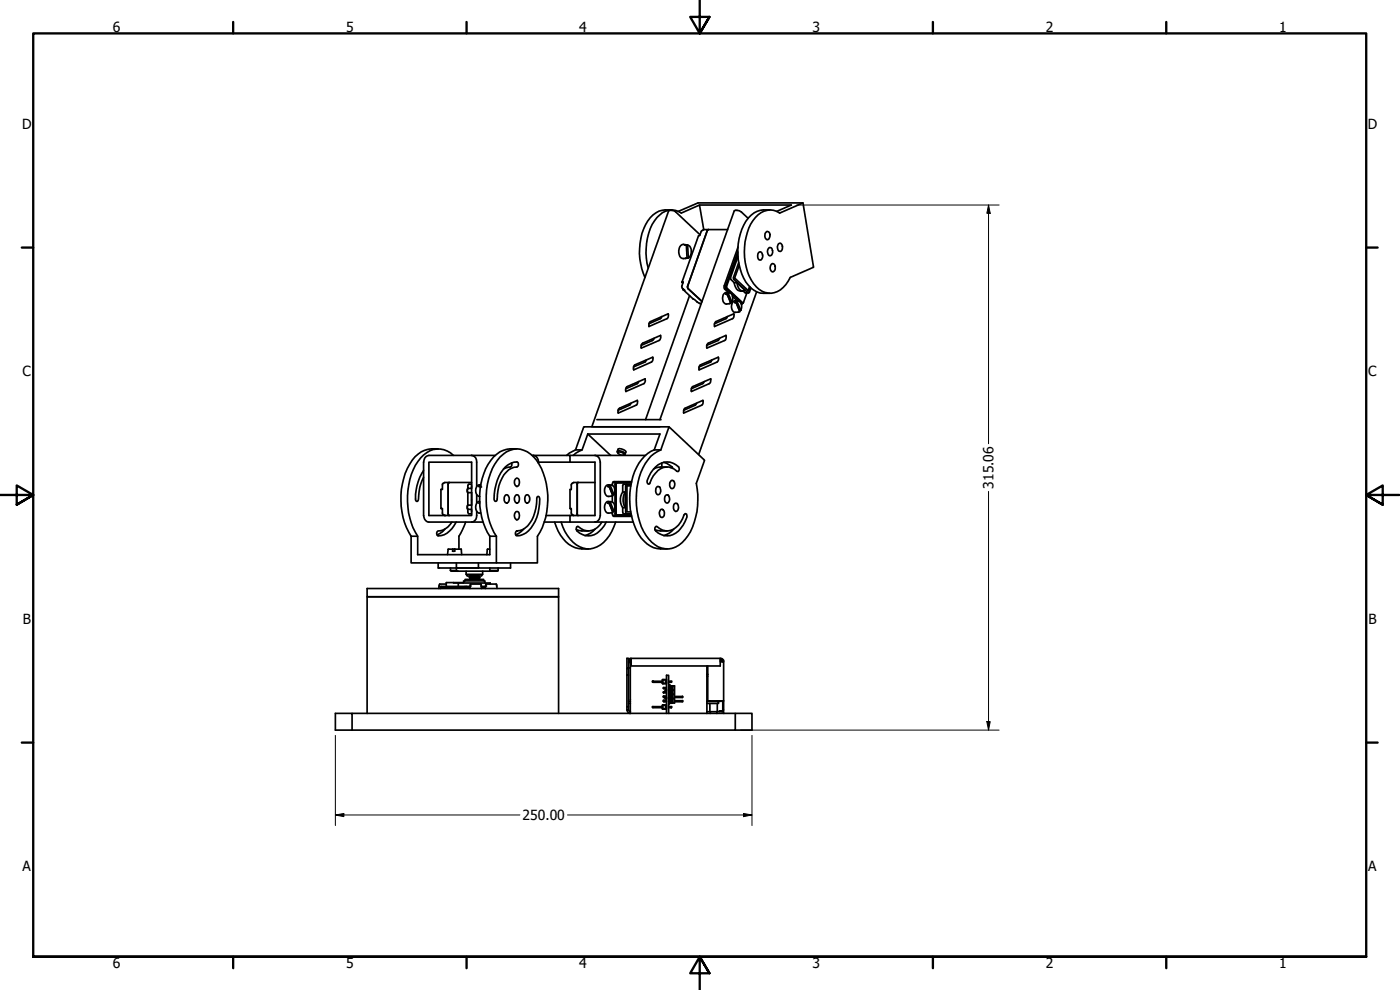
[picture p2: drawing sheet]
<svg xmlns="http://www.w3.org/2000/svg" width="420mm" height="297mm" viewBox="0 0 420 297" stroke-linecap="round" stroke-linejoin="round" font-family="sans-serif">
<defs><g id="words">
<g font-size="4.2">
<text x="33.8" y="9.6">6</text>
<text x="103.9" y="9.6">5</text>
<text x="173.9" y="9.6">4</text>
<text x="243.8" y="9.6">3</text>
<text x="313.9" y="9.6">2</text>
<text x="383.9" y="9.6">1</text>
<text x="6.7" y="38.7">D</text>
<text x="410.5" y="38.7">D</text>
<text x="6.8" y="113">C</text>
<text x="410.7" y="113">C</text>
<text x="298.2" y="146.6" transform="rotate(-90 298.2 146.6)">315.06</text>
<text x="6.9" y="187.2">B</text>
<text x="410.7" y="187.2">B</text>
<text x="156.8" y="246">250.00</text>
<text x="6.8" y="261.4">A</text>
<text x="410.7" y="261.4">A</text>
<text x="33.8" y="290.5">6</text>
<text x="103.9" y="290.5">5</text>
<text x="173.9" y="290.5">4</text>
<text x="243.8" y="290.5">3</text>
<text x="313.9" y="290.5">2</text>
<text x="383.9" y="290.5">1</text>
</g>
</g></defs>
<!-- layer: Visible (ANSI) -->
<g fill="none" stroke="#000" stroke-width=".51">
<path d="M201.6 63a7.3 7.3 0 0 0-7.9 4.4 19.2 19.2 0 0 0-.2 15.8M205.9 73.5h.4M206.3 73.5l.2 3.9M206.3 73.5a2.31 2.31 0 0 1 .2 3.9M206.5 77.4l-.8 .1h.5l-.2-3.9-.5-.1h.4a1.59 1.59 0 0 0-2.2 1.7v.6a1.59 1.59 0 0 0 2.2 1.7M209.9 61.5h27.6l-4.4 1.9M210.1 70.5l-7.3-6.9-1.3-.5-.8 .2-23.1 64.8M211.2 68.9l-.6 .4-.6 1.4-.4 .1-4.9 13.9M211.2 68.9l-1.3-7.4-5.4 2.4a5.4 5.4 0 0 0-7.3 1.4 17.3 17.3 0 0 0-2.6 15.2M211.2 68.9h7.2M212.6 68.9l-.3 .2-6 17 .1 .4 4.3 4M221.4 76.4l-3.4 9.7 4.9 4.8 1.3-3"/>
<path d="M221.4 75.6l-3.7 10.2v.5l5.1 4.7 .1-.1-5.1-4.8 3.6-10.2M221.5 76.9l-2.3 6.5 1.1 1.4M221.5 74.2l-4.2 11.8 .2 .7 1.2 1.1M221.7 78.9l-1.5 4.3v.5l4.3 4.1 .4-.2 .5-1.2M221.9 79.6l-1.4 3.8 4.2 3.9 .3-1.2-.5 1.1M224.5 65.5l-2.6-2.3-1.1-.1-.5 .2-22.2 62.6M227.6 75.8l.6-.2a1.36 1.36 0 0 1 .7 1.3 1.36 1.36 0 0 1-.9 1.1 1.56 1.56 0 0 1-.4-2.2zM229.9 69.7l.2-.2a1.28 1.28 0 0 1 1 1.2 1.28 1.28 0 0 1-.9 1.2 1.52 1.52 0 0 1-.3-2.2zM230.9 74.3h.3a1.36 1.36 0 0 1 .7 1.3 1.36 1.36 0 0 1-.9 1.2 1.57 1.57 0 0 1-.1-2.5zM231.1 63a7.2 7.2 0 0 0-7.9 4.5 17.9 17.9 0 0 0 1.4 18.1 6.5 6.5 0 0 0 6.5 2.4M231.5 79.4l.2-.3a1.28 1.28 0 0 1 1 1.2 1.28 1.28 0 0 1-.9 1.3 1.52 1.52 0 0 1-.3-2.2zM233.6 73.2l.3-.2a1.19 1.19 0 0 1 .9 1.9 .65 .65 0 0 1-.4 .5 .65 .65 0 0 1-.7-.1l-.2-.3a1.67 1.67 0 0 1 .1-1.8z"/>
<path d="M241 60.9l-7 3a5.6 5.6 0 0 0-8 2.3 18 18 0 0 0 .2 18.9 5.7 5.7 0 0 0 9.6 .3l1.4-2.2 7-3-3.2-19.3h-31.5l-5.9 2.5M194.9 96.7l5.6-2.5v1l-.3 .4-5.4 2.4zM198.6 95l-.4 .6-3.4 1.5M204.7 84.7l.3-.1-.4 1.4 .1 .4 .8 .7-.5-.2M204.7 84.7l.2 .2M205 86.9l3 2.8M205 86.7v.2M206.9 88.7l-13.2 37.2M208 89.7h.1M208.1 89.7l.4 .3a2.68 2.68 0 0 0 1.9 1M214.6 96.7l5.6-2.5v1l-.4 .4-5.4 2.4v-.7zM218.1 87.9l-.3 .4h.4l1.1 2.7-1.3 .2a1.91 1.91 0 0 1-1.1-1.7 1.91 1.91 0 0 1 1.1-1.8 1.81 1.81 0 0 1 1.8 .9 1.81 1.81 0 0 1-.2 2.1"/>
<path d="M218.1 87.9l.5 .1 1 2.7h-.3zM218.2 95l-.3 .6-3.5 1.5M219.8 88.9l1.6 1.4M220.3 84.8l.2 .7a2.08 2.08 0 0 0 2.5 1.9M220.3 84.8h.9M220.8 90.5l-.3 .3 .5 .1 1 2.6a1.64 1.64 0 0 1-2.2-.4 2 2 0 0 1 .9-2.9 1.84 1.84 0 0 1 1.7 .9 1.84 1.84 0 0 1-.1 2M220.8 90.5h.4l1.1 2.6-.4 .1zM221.2 84.8l2.4 2.4a1.72 1.72 0 0 1-2.3-1.7zM222.4 91h.4M222.9 91l-.4 .3M223.1 87.4l.7 .5h.9M227.1 87.6l-17.4 48.8"/>
<path d="M188 116.1l5.6-2.4 .1 .6-.5 .8-5.4 2.4v-.7zM190.3 109.7l5.6-2.5v.9l-.4 .5-5.3 2.4zM191.6 114.5l-.3 .6-3.5 1.5M192.8 103l5.4-2.4 .1 .7-.5 .9-5.3 2.2v-1zM194 108l-.5 .6-3.4 1.5M196.3 101.5l-.5 .7-3.3 1.4M207.7 116.1l5.6-2.4-.1 1-.3 .4-5.4 2.4v-.7zM210 109.7l5.6-2.5v.9l-.4 .5-5.4 2.4-.1-.7zM211.3 114.5l-.4 .6-3.4 1.5M212.3 103.2l5.6-2.6v1l-.4 .6-5.3 2.2-.1-.6zM213.6 108l-.4 .6-3.4 1.5M216 101.5l-.5 .7-3.4 1.4"/>
<path d="M128.7 138.7h12.8v16h-12.8zM131.5 134.7a8.1 8.1 0 0 0-8.6 4.6 22 22 0 0 0 .5 21.6M136.1 136.6a6.5 6.5 0 0 0-9.9 .8 20.4 20.4 0 0 0-3.6 16.4 19.9 19.9 0 0 0 2.7 7.1M141.5 136.6a1.77 1.77 0 0 1 1.6 2.1v7.2M148.6 136.6h-19.9a1.86 1.86 0 0 0-1.6 2.1v16a1.91 1.91 0 0 0 1.6 1.9h16.3M150.1 137.1a6.4 6.4 0 0 1 10 0 20.1 20.1 0 0 1 4 16.6 19.9 19.9 0 0 1-2.8 7.2v8h-12.3v-8a22.2 22.2 0 0 1-.5-21.6zM153.5 138.9l.1 .7-.2 .4-2.3 .7M155.1 134.7a8.2 8.2 0 0 0-8.6 4.6 22.2 22.2 0 0 0 .5 21.6M159.7 136.6h.3M160 136.6h11.1v2.1M160 136.6a1.76 1.76 0 0 1 1.6 2.1M161.6 138.7h17v16h-14.7"/>
<path d="M161.6 138.7v.3M171.1 136.6h22.6M172.7 135l-1.8 .9-.8 .7M174.7 135l-1.9 .9-.8 .7M176.4 130.2h21.7l-1.8 4.8M176.4 130.2l6.9 6.4M177.9 128.1h20.1M178.6 136.6a1.86 1.86 0 0 1 1.5 2.1v16a1.91 1.91 0 0 1-1.5 1.9M179.1 125.9h19.3M185.2 135.5l.3-.7a1.97 1.97 0 0 1 2.3 .8l-.2 .7M185.4 135.9l-.2-.4a1.77 1.77 0 0 1 2.4 .8l-.5 .3M185.4 135.7a1.22 1.22 0 0 1 1.8 .9l-1.1-.2-.6-.3z"/>
<path d="M185.7 122.7l5.6-2.6-.2 1.4-5.6 2.4zM189.4 121l-.5 .6-3.4 1.5M196.3 135a12.4 12.4 0 0 0-6.8 9.6 21.4 21.4 0 0 0 2.9 16.8 8.1 8.1 0 0 0 7.8 3.3M196.3 135h2M198.6 138.9v1.2M199.2 138.7l1.7 .8 .8 .6 .2 .4M200.8 128.1l10.7 10-2.5 6.9a20.7 20.7 0 0 1-3.4 16.8 6.5 6.5 0 0 1-10.9-.1 21.3 21.3 0 0 1-2.4-20 11.5 11.5 0 0 1 6-6.7zM200.8 128.1h-25.6l-2.5 6.9h2l1.7-4.8M205.4 122.7l5.5-2.6v1l-.3 .5-5.4 2.3zM209 121l-.4 .6-3.4 1.5M127.1 141.1a14 14 0 0 0-2.3 9.2h.6a20 20 0 0 1 1.7-7.1M133.5 158.7l-.7 .8-1.6 1"/>
<path d="M134.8 144.8l-.3 .5v8.9l.3 .5M135.6 156.6a5.4 5.4 0 0 1-4.3 2.8l-.2 .5 .2 .8a5.8 5.8 0 0 0 5.6-4.1M139.8 156.6l-2.1 4.3v3.9M140.4 152.8l.2 1.3 .9 .1M140.4 152.8h1.1v.9M140.4 147.8h1.1v3.8h-1.1M140.4 146.5v1.4M140.4 146.6l-.2 .5 .2 .7M140.4 151.5v1.4M140.4 151.6l-.2 .4 .2 .8M140.4 147.8v3.8M141.5 145.3h-.9l-.2 1.2h1.1v-.8"/>
<path d="M141.5 144.8h-8l-.7 .4v1.7h-.5v5.6l.5 .1v1.6l.7 .5M143.1 153.5a2.85 2.85 0 0 1-1.1 3.1h-.5M143.1 148.4v2.5M144 150.7l-.3 .3h.3M144 150.5a1.84 1.84 0 0 0-.7 3.2l.3 .2h.7M144 145.7l-.3 .3 .5 .1-.2-.4h.3M144.3 145.5a1.72 1.72 0 0 0-1.5 1 1.72 1.72 0 0 0 .2 1.8l.6 .6 .4 .1M151.7 140.1a3.3 3.3 0 0 1 3.8-1.2l.1 .6-.3 .5a5.9 5.9 0 0 0-5.1 4.5 16.5 16.5 0 0 0-1 5.5l-.4 .4-.3-.1a13.5 13.5 0 0 1 3.2-10.2zM151.8 148.5l.3-.1a1.39 1.39 0 0 1 .7 1.3 1.39 1.39 0 0 1-.7 1.2 1.4 1.4 0 0 1-.3-2.4zM154.6 143.8l.5-.4a1.44 1.44 0 0 1 0 2.6 1.48 1.48 0 0 1-.5-2.2zM154.6 153.8a.62 .62 0 0 1 1.1 0l.2 .9a.94 .94 0 0 1-1 1.2 1.63 1.63 0 0 1-.3-2.1zM154.9 148.5l.2-.1a1.39 1.39 0 0 1 .8 1.3 1.39 1.39 0 0 1-.8 1.2 1.44 1.44 0 0 1-.2-2.4z"/>
<path d="M157.2 158.7l-1.6 1.4-.9 .4M157.9 148.5l.3-.1a1.39 1.39 0 0 1 .8 1.3 1.39 1.39 0 0 1-.8 1.2 1.48 1.48 0 0 1-.3-2.4zM161.2 149.1h.6a12.3 12.3 0 0 1-4 10.8 2.85 2.85 0 0 1-3 .6l-.1-.6 .2-.5a6 6 0 0 0 5.2-4.5 14.7 14.7 0 0 0 1-5.5zM166.4 156.6a11.3 11.3 0 0 0 6.2 7.7l2 .4h2M168.4 156.6a11.1 11.1 0 0 0 6.6 7.9 7.2 7.2 0 0 0 7.9-3.8l1.9-4.1M171.1 154.7v1.9h-7.8M171.1 156.6h18.9M173 158.9l1.6 .4h2M173.5 144.8l-.3 .2v9.4l.3 .3M178.6 144.8h-6.5l-.6 .4-.1 1.7h-.3v5.7h.3l.1 1.6 .7 .5M178.6 158.7a6.1 6.1 0 0 1-3 2M180.7 156.6a4.4 4.4 0 0 1-7.3 1.3l-.4 .3-.1 .6a4.6 4.6 0 0 0 7.8-.2l1.2-2"/>
<path d="M182.7 145.7l-.3 .3 .5 .1 1 2.6a1.69 1.69 0 0 1-2-.1 1.93 1.93 0 0 1 .7-3.1 1.78 1.78 0 0 1 1.8 .9 1.78 1.78 0 0 1-.2 2M182.7 150.7l-.3 .3 .5 .1 1 2.6a1.69 1.69 0 0 1-2 0 2.26 2.26 0 0 1 .3-3.2 1.74 1.74 0 0 1 2.1 .7l.2 1.4-.3 .7M182.7 150.7l.5 .1 1 2.6h-.4zM183.8 153.8l.1 .9 .3 .2h5.3M183.8 148.8v1.8M183.8 148.4h.4M183.9 144.8h5.6M183.9 154.7h5.6M184.2 148.4l-1-2.6-.5-.1 1.1 2.7M184.3 144.5l-.4 .2-.1 1M184.3 144.5h5.2M184.3 144.5v.3"/>
<path d="M184.9 144.8l-.3 .5v8.9l.3 .5M185.1 144.9l-.2 .2v9.3l.2 .1M185.5 144.5v.3M186.9 152.3l.1 1.8 2.4 .1M186.9 147.6a4.2 4.2 0 0 0 0 4.7M186.9 147.6h.7M186.9 152.3h.7M187.6 147.6l-.5 1.2a4.6 4.6 0 0 0 .5 3.5M187.6 147.6v4.7M188.1 145.3l-.3 .4v8l.3 .5M189.3 145.8h-1.1v7.8h1.1M189.4 145.3h-2.4l-.1 2.3"/>
<path d="M189.5 144.9h-4.6l-.2 .2 .1 9.4h4.7M196.5 158.9l1.7 .4h2M196.8 140.1a4.6 4.6 0 0 1 7 .2v.3a.61 .61 0 0 1-.5 .9 4.2 4.2 0 0 0-6.5 .4l-.7 .8-1.3 2.6-.6-.5v-.7a9.8 9.8 0 0 1 2.6-4zM196.8 158l.2-.1a4.3 4.3 0 0 0 6.6-.4l2.1-3.4a.71 .71 0 0 1 .4 1.1 8.2 8.2 0 0 1-5 5.5 4.5 4.5 0 0 1-4.6-1.9zM197 146.2l.6-.2a1.36 1.36 0 0 1 .7 1.3 1.36 1.36 0 0 1-.9 1.1 1.59 1.59 0 0 1-.4-2.2zM198.2 153l.2-.2a1.19 1.19 0 0 1 .9 1.9l-.5 .5h-.2a1.56 1.56 0 0 1-.4-2.2zM199.7 148.7l.6-.3a1.36 1.36 0 0 1 .7 1.3 1.36 1.36 0 0 1-.9 1.2 1.56 1.56 0 0 1-.4-2.2zM200.2 140.1a6.1 6.1 0 0 0-4 .6M201.2 140.3h.5M201.3 144.4l.2-.3a1.28 1.28 0 0 1 1.1 1.2 1.28 1.28 0 0 1-1 1.3 1.49 1.49 0 0 1-.3-2.2zM202.2 158.7a5.6 5.6 0 0 1-3 2M202.4 151.2a.64 .64 0 0 1 1.1 .2 1.35 1.35 0 0 1-.7 2.1 1.65 1.65 0 0 1-.4-2.3z"/>
<path d="M110.2 176.6h57.4v2.5h-57.4zM123.4 160.9v8h25.6M123.4 160.9h1.9v5.5h21.7v-5.5M131.5 168.9v1.5h12.1h-6.6v-1.5M133.9 175.2h-1.9l-.3 1.4M134.6 164.8h3.8l.2 1.6M134.6 164.8l-.3 1.6M135.2 171.2l.2 .2h2.1M135.2 171.2h1.8M135.2 170.4v.8M135.9 164.8l-.1 .6h.7v-.6M136.1 174.8l11 .1v.3"/>
<path d="M137 170.4v1h10.2M137.5 174.9v1M139.1 174.8h-5.2v1.1M139.1 174.9v-.6h6.4v.6M139.6 174.3v-.5h5.6v.5M139.9 171.4v.9l.3 .5h4.3l.3-.5v-.9M139.9 172.3h4.9M140.9 173.2l.1 .1zM140.9 172.8v.4M141 173.2l.1 .1zM141 172.8v.4M141 173.3v.5"/>
<path d="M141 175.9h-8.7v.3M141 176.2h-8.8v.4M141.1 173.2l.2 .1zM141.1 172.8v.4M141.1 173.3h.1M141.3 173.2l.2 .1zM141.3 172.8v.5M141.3 173.3h.1M141.5 172.8v.5M141.5 173.2l.2 .1zM141.5 173.2v-.4v.5M141.8 172.8l-.1 .5"/>
<path d="M141.9 173.2l.1 .1zM141.9 172.8v.4M142 172.8v.5M142.1 173.3h.3zM142.1 172.8l-.1 .5M142.2 172.8v.4M142.4 172.8v.5M142.4 173.3h.1M142.4 173.3h.3zM142.6 172.8v.4M142.7 172.8v.5M142.7 173.3l.2-.1z"/>
<path d="M142.9 173.3h.2M142.9 172.8v.4M143 172.8v.5M143.1 173.3h.2zM143.2 172.8l.1 .5M143.3 173.3h.1M143.4 173.2l-.1 .1zM143.4 172.8v.5M143.4 173.3h.2M143.5 173.3l.1-.1zM143.6 168.9v1.5h9.6v-1.5M143.6 173.3l.2-.1z"/>
<path d="M143.6 172.8v.4M143.7 173.3v.5M143.8 172.8v.4M143.8 172.8l-.1 .5M144.4 175.8l-.1-.6h-3.1l-.2 1.4M144.4 175.8h.1M144.5 175.9h1.2M144.5 176.2h1.2M144.5 175.8v.8M145.7 176.6l.2-1.4h3l.3 1.4M146.2 164.8l-.1 1.6M147 171.2l.3 .2h2l.2-.2"/>
<path d="M147 164.8l-.7 .1M147 160.9h2M147 170.4v.8M147 171.2h2.5M149.5 170.4v.8M188.9 198v.8h-.2M189.2 197.5h27.2M189.2 197.9l-.2 .2M189.2 197.6l-.5 .5M189.4 198h-.2v16M189.4 197.8h-.2v.2M189.4 197.5v.5"/>
<path d="M212.2 199.8v13.7M212.4 199.8v10.5h4.8M216.2 198.6h1v11.7M216.2 197.5v2.3h-26.8v-1.8M216.2 198.3h.7M216.2 197.8h.2v.5M216.4 197.9l.5 .4M216.4 197.6l.6 .2 .2 .8M216.9 198.3v.3M100.6 214h5.1v5.1h-5.1zM105.7 219.1h115v-5.1h5v5.1h-5M105.7 214h115"/>
<path d="M110.2 214v-34.9h57.4v34.9M188.2 202.6v10.4h.5v-.9M188.2 200.6v2M188.2 213.1a.98 .98 0 0 0 1 .9M188.7 200.6v-3.1h-.5v3.1h.5v2h-.5M188.7 202.6v9.5h-.5M188.7 211.1h.5M188.7 210.4h.5M188.7 200.4h.5M188.7 213.1l.5 .4M196 212v.3l-.2-.3h3M196 204.4v.3l-.2-.3h3"/>
<path d="M196 212.3h2.8M196 204.7h2.8M198.8 204v1M198.8 211.6v1M198.9 211.5l-.1 .1 1.2-.1M198.9 203.9l-.1 .1 1.2-.1M198.9 212.8h1.1M198.9 205.2h1.1M199.1 210.4h.2M199.1 209.1l.2 .1M199.2 210.4l-.1-.3 .1 .3h.8M199.2 209.2l-.1-.4 .1 .4h.8"/>
<path d="M199.2 207.9l-.1-.3 .1 .3h.8M199.2 206.6l-.1-.3 .1 .3h.8M199.2 210.1h.8M199.2 208.8h.8M199.2 207.6h.8M199.2 206.3h.8M199.3 210.6h.7M199.3 209.3h.7M199.8 212h.2M199.8 212.3h.2M199.8 204.4h.2M199.8 204.7h.2"/>
<path d="M200 214v-11.4h.7v11.4M200 211.6h-1.1v1.2l-.1-.2h1.2M200 211.8h-.2v.7h.2M200 204h-1.1v1.2l-.1-.2h1.2M200 204.2h-.2v.6h.2M200 207h-.4v.2h.4M200 209.5h-.4v.2h.4M200.7 207.1h.1M200.7 209.5h.1M200.7 205.9h1.2l-.1 5M200.7 205.5h.2M200.7 209.5l.1 .1"/>
<path d="M200.7 208.2l.1 .1M200.7 206.9l.1 .2M200.7 212h.7M200.7 212.3h.7M200.7 204.4h.7M200.7 204.7h.7M200.7 208.3v.1M200.8 209.6h1M200.8 208.3h1M200.8 207.1h1M200.8 209.6l-.1 .1M200.8 208.3l-.1 .2"/>
<path d="M200.8 207.1l-.1 .1M200.9 205.5v.3h1.5v5.1h-1.5v.3h-.2M200.9 205.5h.2v.3M200.9 211h.8M201 205.8v5.1M201.2 210.4h.3zM201.2 210.4v-.3v.3M201.2 210.1h.3zM201.2 209.1l.3 .1zM201.2 209.1v-.3v.4M201.2 208.8h.3zM201.2 207.8l.3 .1z"/>
<path d="M201.2 207.8v-.2v.3M201.2 207.6h.3zM201.2 206.6h.3zM201.2 206.6v-.3v.3M201.2 206.3h.3zM201.4 212h.2l-.2 .3zM201.4 204.4h.2l-.2 .3zM201.4 206.3l.1 .3M201.4 207.6l.1 .3M201.4 208.8l.1 .4M201.4 210.1l.1 .3M201.6 205.8v1.3h-.8"/>
<path d="M201.7 210.9h.2M201.8 209.6h-.2v1.3l-.9-.2M201.8 208.3h-.2v1.3h-.8M201.8 207.1h-.2v1.2h-.8M201.8 209.6l.1 .1M201.8 208.3l.1 .2M201.8 207.1l.1 .1M201.9 209.5l-.1 .1M201.9 208.2l-.1 .1M201.9 206.9l-.1 .2M202.4 210.2h2.4M202.4 209h2.4"/>
<path d="M204.8 210.2v.4h-2.4M204.8 210.2v.4M204.8 209v.3h-2.4M204.8 209v.3M212.2 210.4h3.4v.7h-3.4M212.2 213.5v.5M212.2 213.5h1M212.2 202.3h.2M212.2 202.4h.2M212.2 202.9h.2M212.7 210.3v.1M212.9 210.3v.1"/>
<path d="M213 211.1v2.4M213.2 214v-.5h1.9v.5M215.1 213.5h2.1v.5M215.3 211.1v2.4M215.4 210.3v.1M216.4 210.3l-.8 .1M216.9 213.1l-.2 .2h-.8v.2M216.9 210.3v2.7M217.2 210.3v2.7M217.2 213.1l-.5 .4"/>
</g>
<g fill="#000">
<circle cx="209.6" cy="70.8" r=".25"/>
<circle cx="204.7" cy="84.7" r=".25"/>
<circle cx="133.5" cy="154.7" r=".25"/>
<circle cx="144.2" cy="146.1" r=".25"/>
<circle cx="171.1" cy="146.9" r=".25"/>
<circle cx="141" cy="173.3" r=".25"/>
<circle cx="141.1" cy="173.3" r=".25"/>
<circle cx="141.1" cy="175.8" r=".25"/>
<circle cx="141.2" cy="173.3" r=".25"/>
<circle cx="141.3" cy="173.3" r=".25"/>
<circle cx="141.5" cy="173.3" r=".25"/>
<circle cx="141.7" cy="173.3" r=".25"/>
<circle cx="141.8" cy="173.3" r=".25"/>
<circle cx="142" cy="173.3" r=".25"/>
<circle cx="142.1" cy="173.3" r=".25"/>
<circle cx="142.4" cy="173.3" r=".25"/>
<circle cx="142.7" cy="173.3" r=".25"/>
<circle cx="142.9" cy="173.3" r=".25"/>
<circle cx="143.1" cy="173.3" r=".25"/>
<circle cx="143.3" cy="173.3" r=".25"/>
<circle cx="143.5" cy="173.3" r=".25"/>
<circle cx="143.6" cy="173.3" r=".25"/>
<circle cx="143.7" cy="173.3" r=".25"/>
<circle cx="145.7" cy="175.8" r=".25"/>
<circle cx="200.7" cy="209.5" r=".25"/>
</g>
<!-- layer: Border (ANSI) -->
<g fill="none" stroke="#000" stroke-width=".7">
<path d="M70 6.6v3.4M140 6.6v3.4M210 0v10l-2.9-4.9h5.8l-2.9 4.9 2.9-4.9M280 6.6v3.4M350 6.6v3.4M6.5 74.3h3.5M410 74.3h3.4M0 148.5h10l-5-2.8v5.7l5-2.9-5 2.9M420 148.5h-10l5-2.8v5.7l-5-2.9 5 2.9M6.5 222.8h3.5M410 222.8h3.4M10 287.1v-277.1h400v277.1h-400h400"/>
<path d="M70 287.1v3.4M140 287.1v3.4M212.9 292l-2.9-4.9 2.9 4.9h-5.8l2.9-4.9v9.9M280 287.1v3.4M350 287.1v3.4"/>
</g>
<!-- layer: Dimension (ANSI) -->
<path d="M239.1 61.5h60.7M296.7 61.5l.5 2.5h-1zM296.7 61.5v71.6M296.7 147.4v71.7M222.2 219.1h77.6M296.2 216.5h1l-.5 2.6zM100.6 220.6v27.1M225.7 220.6v27.1M100.6 244.5l2.6-.4v.9zM100.6 244.5h55.4M170.3 244.5h55.4M223.1 244.1l2.6 .4-2.6 .5z" fill="none" stroke="#000" stroke-width=".3"/>
<g fill="#000">
<path d="M296.7 61.5l.5 2.5h-1z" fill-rule="evenodd"/>
<path d="M296.2 216.5h1l-.5 2.6z" fill-rule="evenodd"/>
<path d="M100.6 244.5l2.6-.4v.9z" fill-rule="evenodd"/>
<path d="M223.1 244.1l2.6 .4-2.6 .5z" fill-rule="evenodd"/>
</g>
<use href="#words"/>
</svg>
